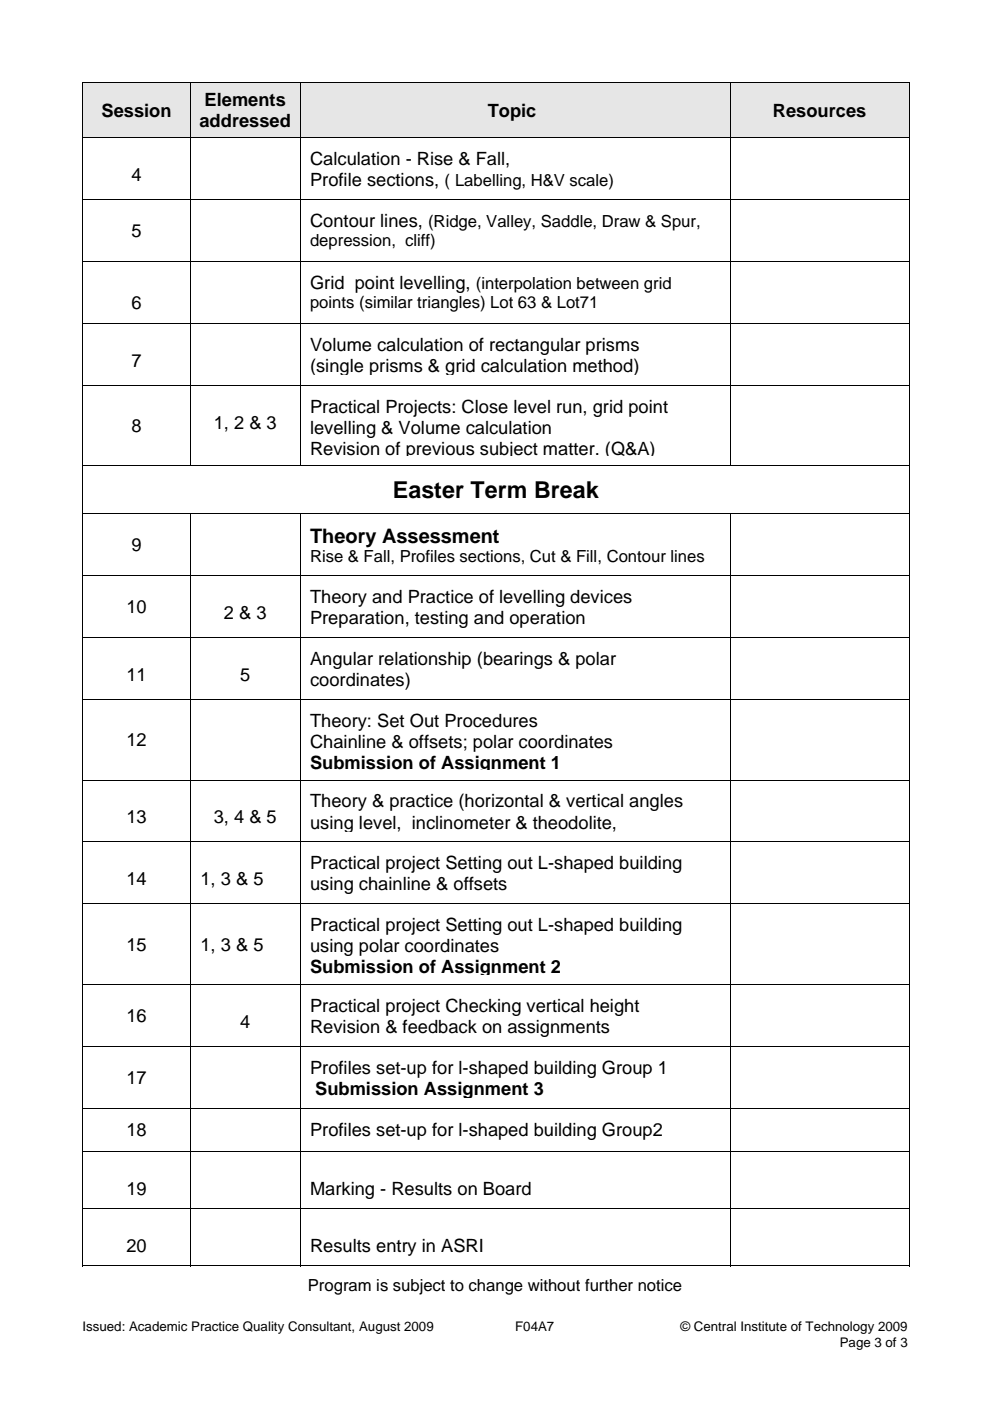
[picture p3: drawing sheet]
<svg xmlns="http://www.w3.org/2000/svg" width="210mm" height="297mm" viewBox="0 0 210 297" stroke-linecap="round" stroke-linejoin="round" font-family="sans-serif">
<defs><g id="words">
<text font-size="4.9" x="83.3" y="105.6">Easter Term Break</text>
<text font-size="4.2" x="65.8" y="115.1">Theory Assessment</text>
<g font-size="3.9">
<text x="43.4" y="22.6">Elements</text>
<text x="21.5" y="24.8">Session</text>
<text x="42.3" y="27">addressed</text>
<text x="103.4" y="24.8">Topic</text>
<text x="163.9" y="24.8">Resources</text>
<text x="65.8" y="35">Calculation - Rise &amp; Fall,</text>
<text x="27.9" y="38.4">4</text>
<text x="65.8" y="39.5">Profile sections, ( Labelling, H&amp;V scale)</text>
<text x="27.9" y="50.2">5</text>
<text x="65.8" y="48.1">Contour lines, (Ridge, Valley, Saddle, Draw &amp; Spur,</text>
<text x="27.9" y="65.5">6</text>
<text x="65.8" y="61.2">Grid point levelling, (interpolation between grid</text>
<text x="27.9" y="77.7">7</text>
<text x="65.8" y="74.4">Volume calculation of rectangular prisms</text>
<text x="65.8" y="78.8">(single prisms &amp; grid calculation method)</text>
<text x="65.8" y="87.5">Practical Projects: Close level run, grid point</text>
<text x="27.9" y="91.6">8</text>
<text x="45.3" y="90.9">1, 2 &amp; 3</text>
<text x="65.8" y="91.9">levelling &amp; Volume calculation</text>
<text x="65.8" y="96.4">Revision of previous subject matter. (Q&amp;A)</text>
<text x="27.9" y="116.8">9</text>
<text x="26.8" y="130">10</text>
<text x="47.5" y="131.2">2 &amp; 3</text>
<text x="65.8" y="127.8">Theory and Practice of levelling devices</text>
<text x="65.8" y="132.3">Preparation, testing and operation</text>
<text x="65.8" y="141">Angular relationship (bearings &amp; polar</text>
<text x="26.8" y="144.4">11</text>
<text x="50.9" y="144.4">5</text>
<text x="65.8" y="145.4">coordinates)</text>
<text x="65.8" y="154.1">Theory: Set Out Procedures</text>
<text x="26.8" y="158.2">12</text>
<text x="65.8" y="158.6">Chainline &amp; offsets; polar coordinates</text>
<text x="65.8" y="163">Submission of Assignment 1</text>
<text x="65.8" y="171.2">Theory &amp; practice (horizontal &amp; vertical angles</text>
<text x="26.8" y="174.6">13</text>
<text x="45.3" y="174.6">3, 4 &amp; 5</text>
<text x="65.8" y="175.7">using level, inclinometer &amp; theodolite,</text>
<text x="65.8" y="184.3">Practical project Setting out L-shaped building</text>
<text x="26.8" y="187.7">14</text>
<text x="42.5" y="187.7">1, 3 &amp; 5</text>
<text x="65.8" y="188.8">using chainline &amp; offsets</text>
<text x="65.8" y="197.4">Practical project Setting out L-shaped building</text>
<text x="26.8" y="201.6">15</text>
<text x="42.5" y="201.6">1, 3 &amp; 5</text>
<text x="65.8" y="201.9">using polar coordinates</text>
<text x="65.8" y="206.4">Submission of Assignment 2</text>
<text x="65.8" y="214.6">Practical project Checking vertical height</text>
<text x="26.8" y="216.7">16</text>
<text x="50.9" y="218">4</text>
<text x="65.8" y="219">Revision &amp; feedback on assignments</text>
<text x="65.8" y="227.7">Profiles set-up for l-shaped building Group 1</text>
<text x="26.8" y="229.8">17</text>
<text x="66.8" y="232.2">Submission Assignment 3</text>
<text x="26.8" y="240.9">18</text>
<text x="65.8" y="240.8">Profiles set-up for l-shaped building Group2</text>
<text x="26.8" y="253.3">19</text>
<text x="65.8" y="253.3">Marking - Results on Board</text>
<text x="26.8" y="265.4">20</text>
<text x="65.8" y="265.4">Results entry in ASRI</text>
</g>
<g font-size="3.5">
<text x="65.8" y="52.2">depression, cliff)</text>
<text x="65.8" y="65.4">points (similar triangles) Lot 63 &amp; Lot71</text>
<text x="65.8" y="119.3">Rise &amp; Fall, Profiles sections, Cut &amp; Fill, Contour lines</text>
<text x="65.3" y="273.8">Program is subject to change without further notice</text>
</g>
<g font-size="2.8">
<text x="17.5" y="282.3">Issued: Academic Practice Quality Consultant, August 2009</text>
<text x="109.3" y="282.3">F04A7</text>
<text x="144.3" y="282.3">© Central Institute of Technology 2009</text>
<text x="178.1" y="285.6">Page 3 of 3</text>
</g>
</g></defs>
<g fill="#e6e6e6">
<path d="M17.6 17.7h22.7v11.4h-22.7z"/>
<path d="M19.4 21.2h19.1v4.4h-19.1z"/>
<path d="M40.5 17.7h23.1v11.4h-23.1z"/>
<path d="M42.3 18.9h19.4v4.5h-19.4z"/>
<path d="M42.3 23.4h19.4v4.5h-19.4z"/>
<path d="M63.7 17.7h91.1v11.4h-91.1z"/>
<path d="M65.6 21.2h87.4v4.4h-87.4z"/>
<path d="M155 17.7h37.7v11.4h-37.7z"/>
<path d="M156.8 21.2h34.1v4.4h-34.1z"/>
</g>
<path d="M17.4 17.5h.2v.2h-.2zM192.7 17.5h.2v.2h-.2zM192.7 268.3h.2v.1h-.2z" fill="#000"/>
<g fill="none" stroke="#000" stroke-width=".21">
<path d="M17.4 17.6h175.5M17.5 17.7v250.7M40.4 17.7v81M63.6 17.7v81M154.9 17.7v81M192.8 17.7v250.7M17.6 29.2h22.7M40.5 29.2h23.1M63.7 29.2h91.1M155 29.2h37.7M17.6 42.3h22.7M17.6 55.4h22.7"/>
<path d="M40.5 42.3h23.1M40.5 55.4h23.1M63.7 42.3h91.1M63.7 55.4h91.1M155 42.3h37.7M155 55.4h37.7M17.6 68.6h22.7M40.5 68.6h23.1M63.7 68.6h91.1M155 68.6h37.7M17.6 81.7h22.7M17.6 98.8h175.1"/>
<path d="M40.5 81.7h23.1M63.7 81.7h91.1M155 81.7h37.7M17.6 108.9h22.7M40.4 108.8v159.6M40.5 108.9h23.1M63.6 108.8v159.6M63.7 108.9h91.1M154.9 108.8v159.6M155 108.9h37.7M17.6 122h22.7M17.6 135.2h22.7"/>
<path d="M40.5 122h23.1M40.5 135.2h23.1M63.7 122h91.1M63.7 135.2h91.1M155 122h37.7M155 135.2h37.7M17.6 148.3h22.7M40.5 148.3h23.1M63.7 148.3h91.1M155 148.3h37.7M17.6 165.4h22.7M17.6 178.5h22.7"/>
<path d="M40.5 165.4h23.1M40.5 178.5h23.1M63.7 165.4h91.1M63.7 178.5h91.1M155 165.4h37.7M155 178.5h37.7M17.6 191.6h22.7M40.5 191.6h23.1M63.7 191.6h91.1M155 191.6h37.7M17.6 208.7h22.7M40.5 208.7h23.1"/>
<path d="M63.7 208.7h91.1M155 208.7h37.7M17.6 221.9h22.7M17.6 235h22.7M40.5 221.9h23.1M40.5 235h23.1M63.7 221.9h91.1M63.7 235h91.1M155 221.9h37.7M155 235h37.7M17.6 244.1h22.7M17.6 256.2h22.7"/>
<path d="M40.5 244.1h23.1M40.5 256.2h23.1M63.7 244.1h91.1M63.7 256.2h91.1M155 244.1h37.7M155 256.2h37.7M17.4 268.4h22.9M40.5 268.4h23.1M63.7 268.4h91.1M155 268.4h37.7"/>
</g>
<use href="#words"/>
</svg>
